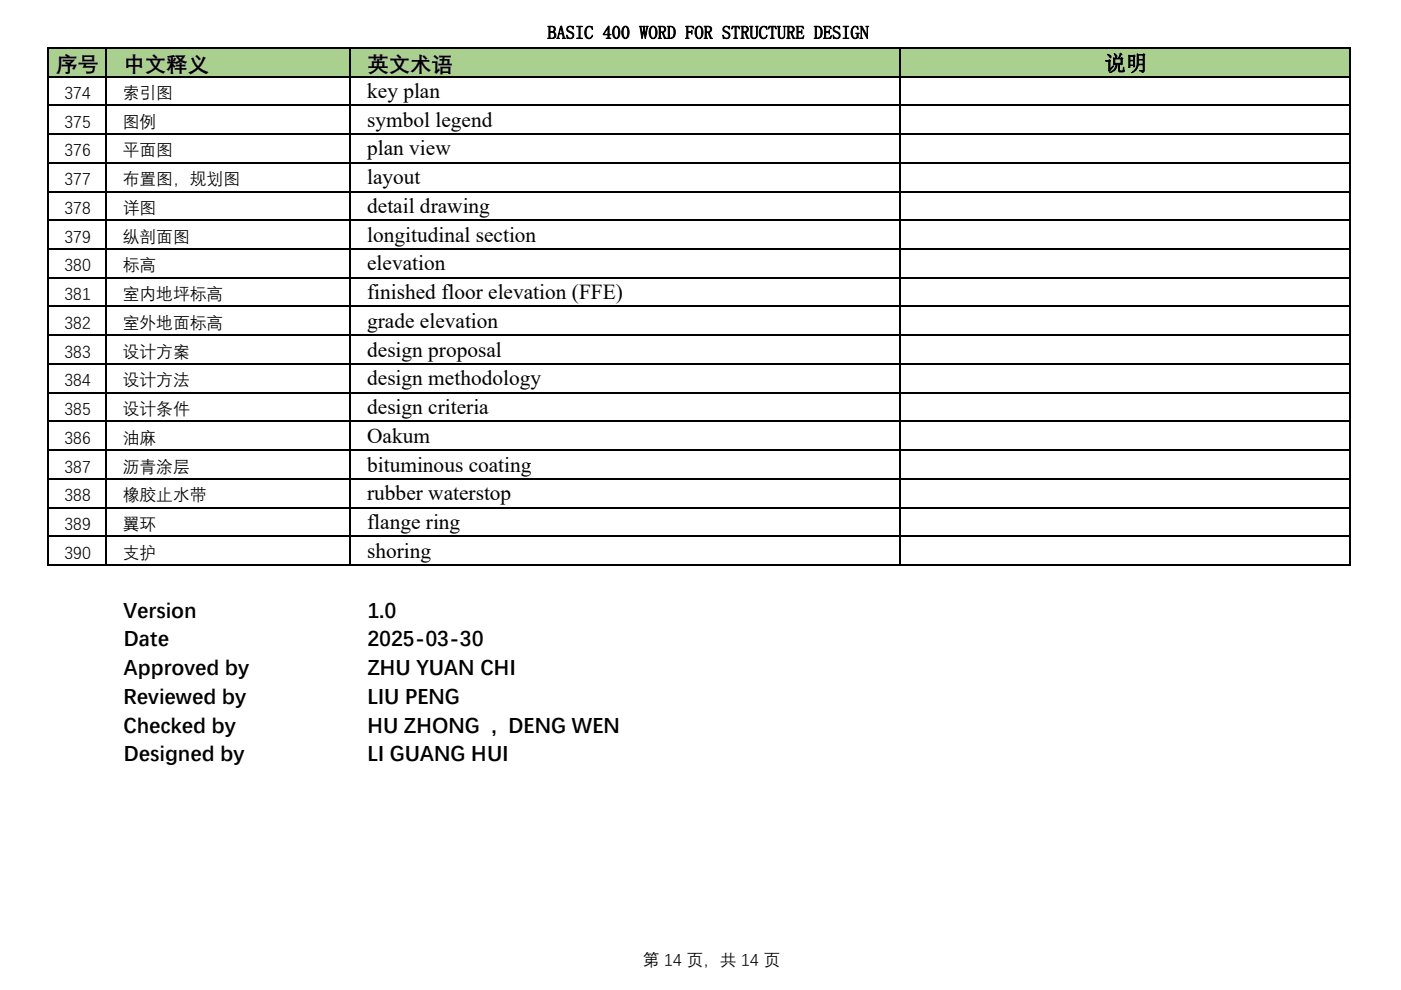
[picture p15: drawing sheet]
<svg xmlns="http://www.w3.org/2000/svg" width="297mm" height="210mm" viewBox="0 0 297 210" stroke-linecap="round" stroke-linejoin="round" font-family="sans-serif">
<defs><g id="words">
<g font-size="4.5">
<text x="11.9" y="15">序号</text>
<text x="26.2" y="15">中文释义</text>
<text x="77.9" y="15">英文术语</text>
<text x="234.1" y="15">说明</text>
<text x="77.8" y="20.8">key plan</text>
<text x="77.8" y="26.9">symbol legend</text>
<text x="77.8" y="33">plan view</text>
<text x="77.8" y="39.1">layout</text>
<text x="77.8" y="45.2">detail drawing</text>
<text x="77.8" y="51.3">longitudinal section</text>
<text x="77.8" y="57.4">elevation</text>
<text x="77.8" y="63.5">finished floor elevation (FFE)</text>
<text x="77.8" y="69.6">grade elevation</text>
<text x="77.8" y="75.6">design proposal</text>
<text x="77.8" y="81.7">design methodology</text>
<text x="77.8" y="87.8">design criteria</text>
<text x="77.8" y="93.9">Oakum</text>
<text x="77.8" y="100">bituminous coating</text>
<text x="77.8" y="106.1">rubber waterstop</text>
<text x="77.8" y="112.2">flange ring</text>
<text x="77.8" y="118.3">shoring</text>
<text x="26.2" y="130.8">Version</text>
<text x="77.9" y="130.8">1.0</text>
<text x="26.2" y="136.9">Date</text>
<text x="77.9" y="136.9">2025-03-30</text>
<text x="26.2" y="143">Approved by</text>
<text x="77.9" y="143">ZHU YUAN CHI</text>
<text x="26.2" y="149.1">Reviewed by</text>
<text x="77.9" y="149.1">LIU PENG</text>
<text x="26.2" y="155.2">Checked by</text>
<text x="77.9" y="155.2">HU ZHONG , DENG WEN</text>
<text x="26.2" y="161.3">Designed by</text>
<text x="77.9" y="161.3">LI GUANG HUI</text>
</g>
<text font-size="3.9" x="116.1" y="8.2">BASIC 400 WORD FOR STRUCTURE DESIGN</text>
<g font-size="3.6">
<text x="13.7" y="20.8">374</text>
<text x="26" y="20.8">索引图</text>
<text x="13.7" y="26.9">375</text>
<text x="26" y="26.9">图例</text>
<text x="13.7" y="33">376</text>
<text x="26" y="33">平面图</text>
<text x="13.7" y="39.1">377</text>
<text x="26" y="39.1">布置图，规划图</text>
<text x="13.7" y="45.2">378</text>
<text x="26" y="45.2">详图</text>
<text x="13.7" y="51.3">379</text>
<text x="26" y="51.3">纵剖面图</text>
<text x="13.7" y="57.4">380</text>
<text x="26" y="57.4">标高</text>
<text x="13.7" y="63.5">381</text>
<text x="26" y="63.5">室内地坪标高</text>
<text x="13.7" y="69.6">382</text>
<text x="26" y="69.6">室外地面标高</text>
<text x="13.7" y="75.6">383</text>
<text x="26" y="75.6">设计方案</text>
<text x="13.7" y="81.7">384</text>
<text x="26" y="81.7">设计方法</text>
<text x="13.7" y="87.8">385</text>
<text x="26" y="87.8">设计条件</text>
<text x="13.7" y="93.9">386</text>
<text x="26" y="93.9">油麻</text>
<text x="13.7" y="100">387</text>
<text x="26" y="100">沥青涂层</text>
<text x="13.7" y="106.1">388</text>
<text x="26" y="106.1">橡胶止水带</text>
<text x="13.7" y="112.2">389</text>
<text x="26" y="112.2">翼环</text>
<text x="13.7" y="118.3">390</text>
<text x="26" y="118.3">支护</text>
<text x="136.3" y="204.6">第 14 页，共 14 页</text>
</g>
</g></defs>
<path d="M10.3 10.3h276v6h-276z" fill="#a9d08f"/>
<path d="M10.1 10v6.4M10.3 10.1h276.2M10.3 16.2h276.2M22.5 10.3v6.1M74.2 10.3v6.1M190.9 10.3v6.1M286.3 10.3v6.1" fill="none" stroke="#000" stroke-width=".3"/>
<path d="M10.3 16.4h276v146.2h-276z" fill="#fff"/>
<g fill="none" stroke="#000" stroke-width=".3">
<path d="M10.1 16.1v103.9M10.3 16.2h276.2M22.5 16.4v103.6M74.2 16.4v103.6M190.9 16.4v103.6M286.3 16.4v103.6M10.3 22.3h276.2M10.3 28.4h276.2M10.3 34.5h276.2M10.3 40.6h276.2M10.3 46.7h276.2M10.3 52.8h276.2"/>
<path d="M10.3 58.9h276.2M10.3 65h276.2M10.3 71.1h276.2M10.3 77.2h276.2M10.3 83.3h276.2M10.3 89.4h276.2M10.3 95.5h276.2M10.3 101.6h276.2M10.3 107.7h276.2M10.3 113.8h276.2M10.3 119.9h276.2"/>
</g>
<use href="#words"/>
</svg>
